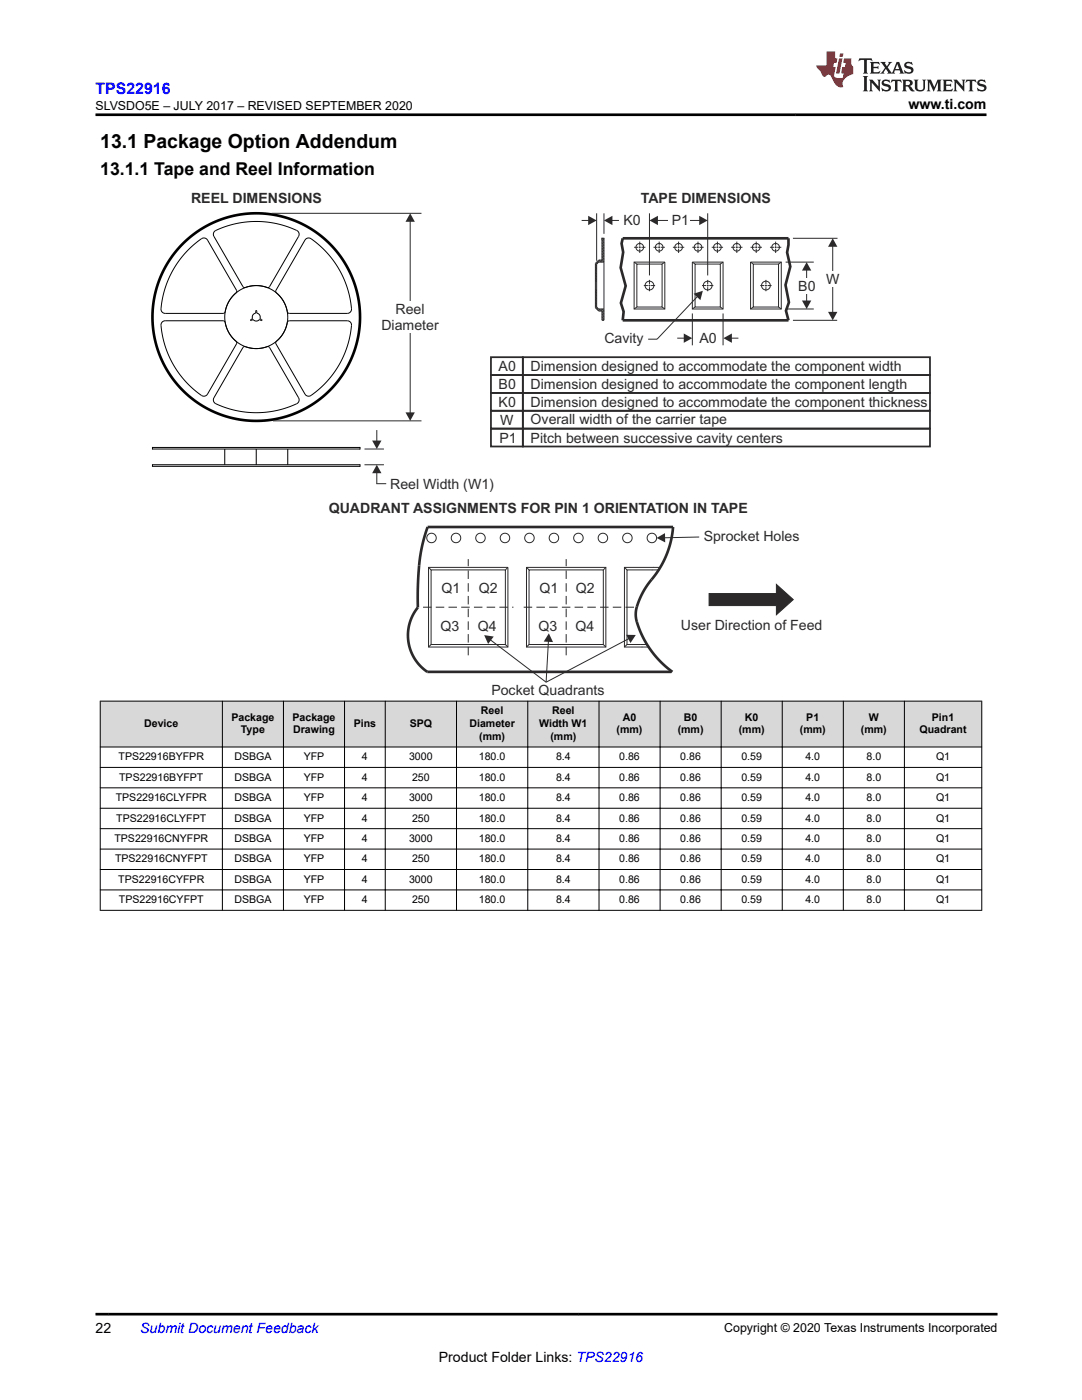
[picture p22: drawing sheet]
<svg xmlns="http://www.w3.org/2000/svg" width="216mm" height="279mm" viewBox="0 0 216 279" stroke-linecap="round" stroke-linejoin="round" font-family="sans-serif">
<defs><g id="words">
<text font-size="3.9" x="20" y="29.5">13.1 Package Option Addendum</text>
<text font-size="3.5" x="20" y="34.9">13.1.1 Tape and Reel Information</text>
<text font-size="3.2" fill="#00f" x="19" y="18.7">TPS22916</text>
<g font-size="2.8">
<text x="181.3" y="21.8">www.ti.com</text>
<text x="19" y="266.1">22</text>
<text x="87.6" y="271.7">Product Folder Links: TPS22916</text>
</g>
<g font-size="2.8" fill="#2b292a">
<text x="38.1" y="40.5">REEL DIMENSIONS</text>
<text x="127.9" y="40.5">TAPE DIMENSIONS</text>
<text x="124.4" y="45">K0</text>
<text x="134.1" y="45">P1</text>
<text x="159.3" y="58">B0</text>
<text x="164.8" y="56.8">W</text>
<text x="76.1" y="65.8">Diameter</text>
<text x="78.9" y="62.7">Reel</text>
<text x="120.6" y="68.4">Cavity</text>
<text x="139.6" y="68.5">A0</text>
<text x="99.5" y="77.6">B0</text>
<text x="99.5" y="74.1">A0</text>
<text x="105.9" y="77.6">Dimension designed to accommodate the component length</text>
<text x="105.9" y="74.1">Dimension designed to accommodate the component width</text>
<text x="99.5" y="81.2">K0</text>
<text x="105.9" y="81.2">Dimension designed to accommodate the component thickness</text>
<text x="99.7" y="88.3">P1</text>
<text x="99.8" y="84.8">W</text>
<text x="105.9" y="84.7">Overall width of the carrier tape</text>
<text x="105.9" y="88.3">Pitch between successive cavity centers</text>
<text x="77.9" y="97.5">Reel Width (W1)</text>
<text x="65.6" y="102.3">QUADRANT ASSIGNMENTS FOR PIN 1 ORIENTATION IN TAPE</text>
<text x="140.4" y="108">Sprocket Holes</text>
<text x="88.1" y="118.4">Q1</text>
<text x="95.5" y="118.4">Q2</text>
<text x="107.6" y="118.4">Q1</text>
<text x="114.9" y="118.4">Q2</text>
<text x="87.9" y="125.9">Q3</text>
<text x="95.4" y="125.9">Q4</text>
<text x="107.4" y="125.9">Q3</text>
<text x="114.9" y="125.9">Q4</text>
<text x="135.9" y="125.7">User Direction of Feed</text>
<text x="98" y="138.7">Pocket Quadrants</text>
</g>
<text font-size="2.8" fill="#00f" x="28" y="266.1">Submit Document Feedback</text>
<g font-size="2.5">
<text x="19" y="21.9">SLVSDO5E – JULY 2017 – REVISED SEPTEMBER 2020</text>
<text x="144.5" y="265.8">Copyright © 2020 Texas Instruments Incorporated</text>
</g>
<g font-size="2.1">
<text x="46.2" y="143.8">Package</text>
<text x="58.4" y="143.8">Package</text>
<text x="96" y="142.6">Reel</text>
<text x="110.2" y="142.6">Reel</text>
<text x="124.3" y="143.8">A0</text>
<text x="136.5" y="143.8">B0</text>
<text x="148.6" y="143.8">K0</text>
<text x="160.9" y="143.8">P1</text>
<text x="173.4" y="143.8">W</text>
<text x="185.9" y="143.8">Pin1</text>
<text x="28.8" y="145.1">Device</text>
<text x="48.1" y="146.4">Type</text>
<text x="58.5" y="146.4">Drawing</text>
<text x="70.6" y="145.1">Pins</text>
<text x="81.7" y="145.1">SPQ</text>
<text x="93.7" y="145.1">Diameter</text>
<text x="95.6" y="147.7">(mm)</text>
<text x="107.6" y="145.1">Width W1</text>
<text x="109.8" y="147.7">(mm)</text>
<text x="123" y="146.4">(mm)</text>
<text x="135.2" y="146.4">(mm)</text>
<text x="147.4" y="146.4">(mm)</text>
<text x="159.6" y="146.4">(mm)</text>
<text x="171.8" y="146.4">(mm)</text>
<text x="183.5" y="146.4">Quadrant</text>
<text x="23.7" y="151.7">TPS22916BYFPR</text>
<text x="23.8" y="155.8">TPS22916BYFPT</text>
<text x="46.8" y="151.7">DSBGA</text>
<text x="46.8" y="155.8">DSBGA</text>
<text x="60.6" y="151.7">YFP</text>
<text x="60.6" y="155.8">YFP</text>
<text x="72.2" y="151.7">4</text>
<text x="72.2" y="155.8">4</text>
<text x="81.6" y="151.7">3000</text>
<text x="82.2" y="155.8">250</text>
<text x="95.6" y="151.7">180.0</text>
<text x="95.6" y="155.8">180.0</text>
<text x="110.9" y="151.7">8.4</text>
<text x="110.9" y="155.8">8.4</text>
<text x="123.6" y="151.7">0.86</text>
<text x="123.6" y="155.8">0.86</text>
<text x="135.7" y="151.7">0.86</text>
<text x="135.7" y="155.8">0.86</text>
<text x="147.9" y="151.7">0.59</text>
<text x="147.9" y="155.8">0.59</text>
<text x="160.7" y="151.7">4.0</text>
<text x="160.7" y="155.8">4.0</text>
<text x="172.9" y="151.7">8.0</text>
<text x="172.9" y="155.8">8.0</text>
<text x="186.8" y="151.7">Q1</text>
<text x="186.8" y="155.8">Q1</text>
<text x="23.1" y="159.9">TPS22916CLYFPR</text>
<text x="46.8" y="159.9">DSBGA</text>
<text x="60.6" y="159.9">YFP</text>
<text x="72.2" y="159.9">4</text>
<text x="81.6" y="159.9">3000</text>
<text x="95.6" y="159.9">180.0</text>
<text x="110.9" y="159.9">8.4</text>
<text x="123.6" y="159.9">0.86</text>
<text x="135.7" y="159.9">0.86</text>
<text x="147.9" y="159.9">0.59</text>
<text x="160.7" y="159.9">4.0</text>
<text x="172.9" y="159.9">8.0</text>
<text x="186.8" y="159.9">Q1</text>
<text x="23.2" y="164">TPS22916CLYFPT</text>
<text x="46.8" y="164">DSBGA</text>
<text x="60.6" y="164">YFP</text>
<text x="72.2" y="164">4</text>
<text x="82.2" y="164">250</text>
<text x="95.6" y="164">180.0</text>
<text x="110.9" y="164">8.4</text>
<text x="123.6" y="164">0.86</text>
<text x="135.7" y="164">0.86</text>
<text x="147.9" y="164">0.59</text>
<text x="160.7" y="164">4.0</text>
<text x="172.9" y="164">8.0</text>
<text x="186.8" y="164">Q1</text>
<text x="22.8" y="168">TPS22916CNYFPR</text>
<text x="23" y="172.1">TPS22916CNYFPT</text>
<text x="46.8" y="168">DSBGA</text>
<text x="46.8" y="172.1">DSBGA</text>
<text x="60.6" y="168">YFP</text>
<text x="60.6" y="172.1">YFP</text>
<text x="72.2" y="168">4</text>
<text x="72.2" y="172.1">4</text>
<text x="81.6" y="168">3000</text>
<text x="82.2" y="172.1">250</text>
<text x="95.6" y="168">180.0</text>
<text x="95.6" y="172.1">180.0</text>
<text x="110.9" y="168">8.4</text>
<text x="110.9" y="172.1">8.4</text>
<text x="123.6" y="172.1">0.86</text>
<text x="123.6" y="168">0.86</text>
<text x="135.7" y="172.1">0.86</text>
<text x="135.7" y="168">0.86</text>
<text x="147.9" y="172.1">0.59</text>
<text x="147.9" y="168">0.59</text>
<text x="160.7" y="168">4.0</text>
<text x="160.7" y="172.1">4.0</text>
<text x="172.9" y="168">8.0</text>
<text x="172.9" y="172.1">8.0</text>
<text x="186.8" y="168">Q1</text>
<text x="186.8" y="172.1">Q1</text>
<text x="23.6" y="176.2">TPS22916CYFPR</text>
<text x="46.8" y="176.2">DSBGA</text>
<text x="60.6" y="176.2">YFP</text>
<text x="72.2" y="176.2">4</text>
<text x="81.6" y="176.2">3000</text>
<text x="95.6" y="176.2">180.0</text>
<text x="110.9" y="176.2">8.4</text>
<text x="123.6" y="176.2">0.86</text>
<text x="135.7" y="176.2">0.86</text>
<text x="147.9" y="176.2">0.59</text>
<text x="160.7" y="176.2">4.0</text>
<text x="172.9" y="176.2">8.0</text>
<text x="186.8" y="176.2">Q1</text>
<text x="23.7" y="180.2">TPS22916CYFPT</text>
<text x="46.8" y="180.2">DSBGA</text>
<text x="60.6" y="180.2">YFP</text>
<text x="72.2" y="180.2">4</text>
<text x="82.2" y="180.2">250</text>
<text x="95.6" y="180.2">180.0</text>
<text x="110.9" y="180.2">8.4</text>
<text x="123.6" y="180.2">0.86</text>
<text x="135.7" y="180.2">0.86</text>
<text x="147.9" y="180.2">0.59</text>
<text x="160.7" y="180.2">4.0</text>
<text x="172.9" y="180.2">8.0</text>
<text x="186.8" y="180.2">Q1</text>
</g>
</g></defs>
<path d="M98 71.3h6.3v3.6h-6.3zM98 74.9h6.3v3.5h-6.3zM98 78.4h6.3v3.6h-6.3z" fill="none" stroke="#2b292a" stroke-width=".35"/>
<path d="M81.8 44.1v38.3" fill="none" stroke="#2b292a" stroke-width=".2"/>
<g fill="#2b292a">
<path d="M80.9 82.3h1.9l-1 1.7z"/>
<path d="M81.8 42.6l1 1.7h-1.9z"/>
</g>
<circle cx="51.1" cy="63.3" r="20.7" fill="none" stroke="#000" stroke-width=".53"/>
<g fill="none" stroke="#000" stroke-width=".2">
<path d="M37.6 49.9l2.7-2.3 .5-.1 .4 .2 6 10.3a.82 .82 0 0 1-.6 .9l-.9 1.2-.6 1.5a.8 .8 0 0 1-.5 .9h-11.6l-.5-.1-.3-.3-.1-.5 .4-2.3 1.1-3.6 1.6-3zM42.8 46.1l1.7-.7 2-.6 2.1-.4 2.4-.2 2.4 .1 2.1 .4 2.2 .7 1.7 .7 .3 .5-.1 .5-5.9 10.2a.82 .82 0 0 1-1-.1l-1.5-.2-1.6 .2a.82 .82 0 0 1-1.1 .1l-5.8-10.2-.1-.5zM61 47.7l.4-.2h.5l1.4 1.1 2.1 2 1.8 2.3 1.1 2.1 .9 2.2 .6 2.3 .3 2.4-.3 .5-.5 .1h-11.7a.82 .82 0 0 1-.4-.9l-.7-1.5-.9-1.2a.83 .83 0 0 1-.6-.9zM32.4 64.3l.6-.3h11.6a.82 .82 0 0 1 .5 1l.5 1.4 1 1.3a.8 .8 0 0 1 .6 .9l-5.8 10.1-.4 .3h-.6l-1.7-1.2-1.5-1.5-1.5-1.8-1.3-2-1.1-2.4-.7-2.3-.5-2.9zM48.5 69.3a.82 .82 0 0 1 1.1 .1l1.5 .2 1.6-.2a.82 .82 0 0 1 1-.1l5.9 10.1 .1 .5-.5 .6-2.7 1.1-2.6 .6-2.6 .2-2.4-.2-2.9-.5-3-1.2-.4-.5 .1-.6zM51.1 62l.1 .1v.4l.6 .4 .1 .7 .3 .2v.2l-.4-.2-.6 .3-.4-.1-.3-.2-.5 .1 .4-.3 .1-.8 .5-.3zM57.4 64.2l.3-.2h11.6l.6 .2 .2 .7-.4 2.9-.8 2.5-1.1 2.2-1.4 2.2-1.7 2-2.6 2.2-.7 .1-.5-.4-5.9-10.1a.83 .83 0 0 1 .6-.8l1.2-1.6zM30.4 92.8h41.4v.3h-41.4zM30.4 89.3h41.4v.3h-41.4zM44.8 89.6v3.2M51.1 89.6v3.2M57.4 89.6v3.2"/>
<circle cx="51.1" cy="63.3" r="6.3"/>
</g>
<path d="M54.2 42.6h29.9M54.5 84h29.6M72.7 89.6h3.9M72.7 92.8h3.9M75.2 94.3v2.2" fill="none" stroke="#2b292a" stroke-width=".2"/>
<path d="M75.2 92.8l.9 1.6h-1.8z" fill="#2b292a"/>
<path d="M161 53.9v6.2M75.2 96.5h1.8" fill="none" stroke="#2b292a" stroke-width=".2"/>
<path d="M104.3 78.4h81.3v3.6h-81.3zM104.3 74.9h81.3v3.5h-81.3zM104.3 71.3h81.3v3.6h-81.3zM98 82h6.3v3.5h-6.3zM98 85.5h6.3v3.6h-6.3zM104.3 82h81.3v3.5h-81.3zM104.3 85.5h81.3v3.6h-81.3z" fill="none" stroke="#2b292a" stroke-width=".35"/>
<g fill="#2b292a">
<path d="M161 52.3l.9 1.7h-1.9z"/>
<path d="M160 60h1.9l-.9 1.7z"/>
</g>
<path d="M166.2 49.1v13.3" fill="none" stroke="#2b292a" stroke-width=".2"/>
<g fill="#2b292a">
<path d="M166.2 47.6l.9 1.6h-1.9z"/>
<path d="M165.2 62.2h1.9l-.9 1.7z"/>
</g>
<path d="M131.1 44h8.6" fill="none" stroke="#2b292a" stroke-width=".2"/>
<g fill="#2b292a">
<path d="M129.6 44l1.7-.9v1.8z"/>
<path d="M139.5 43.1l1.7 .9-1.7 .9z"/>
</g>
<path d="M124.3 47.6h33v1.3l-.2 1.5 .6 2.8-1 3.7 .7 3.4-.6 1.7 .5 1.9h-33l.1-1.7-.5-1.7 .9-3.4-1-3.7 .5-3.1-.3-1.7z" fill="none" stroke="#2b292a" stroke-width=".53"/>
<g fill="none" stroke="#2b292a" stroke-width=".2">
<path d="M118.8 56.1h.3M118.8 57.9h.3M118.8 57.9h.1M119.1 42.6v9.4M119.1 52.9l-.3 .3M119.1 53.2l-.3 .3M119.1 53.5l-.3 .3M119.1 53.9l-.3 .2M119.1 54.2l-.3 .2M119.1 54.5l-.3 .2M119.1 54.8l-.3 .3M119.1 55.1l-.3 .3"/>
<path d="M119.1 55.4l-.3 .3M119.1 55.7l-.3 .3M119.1 56.1h-.1M119.1 57.9l-.3 .3M119.1 58.3l-.3 .2M119.1 58.6l-.3 .2M119.1 58.9l-.3 .2M119.1 59.2l-.3 .2M119.1 59.5l-.3 .3M119.1 59.8l-.3 .3M119.8 51.9l-1 1M120.1 51.9l-.4 .4"/>
<path d="M120.1 47.6h.4v16.3h-.4v-1.8h-.6l-.7-.7v-8.8l.7-.7h.6zM120.3 47.6l-.2 .2M120.5 52.3h-1.1l-.3 .4v8.6l.3 .4M120.5 50.8l-.4 .4M120.5 42.6v4.1M120.5 47.7l-.4 .4M120.5 48l-.4 .4M120.5 48.3l-.4 .4M120.5 48.6l-.4 .4M120.5 48.9l-.4 .4M120.5 49.3l-.4 .4M120.5 49.6l-.4 .4"/>
<path d="M120.5 49.9l-.4 .4M120.5 50.2l-.4 .4M120.5 50.5l-.4 .4M120.5 51.1l-.4 .4M120.5 51.5l-.4 .4M120.5 51.8l-.5 .5M120.5 52.1l-.2 .2M126.5 49.4h.8M126.5 52.3h6.2v9.4h-6.2zM126.5 52.3l.6 .4M127.1 52.7h5v8.6h-5zM127.5 49.4h.4"/>
<path d="M127.7 48.2v.8M127.7 49.2v.3M127.7 49.7v.8M128 49.4h.8M128.5 57h.8M129.4 57h.4M129.6 42.6v12.4M129.6 55.9v.8M129.6 56.8v.4M129.6 57.3v.8M129.9 57h.8M130.4 49.4h.8"/>
<path d="M131.3 49.4h.4M131.5 48.2v.8M131.5 49.2v.3M131.5 49.7v.8M131.9 49.4h.8M132.7 52.3l-.6 .4M134.3 49.4h.8M135.2 49.4h.4M135.4 48.2v.8M135.4 49.2v.3M135.4 49.7v.8M135.7 49.4h.8"/>
<path d="M138.1 49.4h.9M138.1 52.3h6.2v9.4h-6.2zM138.1 52.3l.6 .4M138.7 52.7h5v8.6h-5zM139.1 49.4h.4M139.2 59.2l-8.1 8.5M139.3 48.2v.8M139.3 49.2v.3M139.3 49.7v.8M139.6 49.4h.8M140.1 57h.8M141 57h.4"/>
<path d="M141.2 42.6v12.4M141.2 55.9v.8M141.2 56.8v.4M141.2 57.3v.8M141.5 57h.8M142 49.4h.8M143 49.4h.3M143.1 48.2v.8M143.1 49.2v.3M143.1 49.7v.8M143.5 49.4h.8M144.3 52.3l-.6 .4"/>
<path d="M145.9 49.4h.8M146.8 49.4h.4M147 48.2v.8M147 49.2v.3M147 49.7v.8M147.3 49.4h.9M149.8 49.4h.8M149.8 52.3h6.1v9.4h-6.1zM149.8 52.3l.5 .4M150.3 52.7h5v8.6h-5zM150.7 49.4h.4M150.9 48.2v.8"/>
<path d="M150.9 49.2v.3M150.9 49.7v.8M151.2 49.4h.8M151.7 57h.8M152.6 57h.4M152.8 55.9v.8M152.8 56.8v.4M152.8 57.3v.8M153.2 57h.8M153.6 49.4h.8M154.6 49.4h.4M154.8 48.2v.8"/>
<path d="M154.8 49.2v.3M154.8 49.7v.8M155.1 49.4h.8M155.9 52.3l-.6 .4M156.8 52.3h5.6M158.2 47.6h8.9M119.1 60.1l-.3 .3M119.1 60.5l-.3 .2M119.1 60.8l-.3 .2M119.1 61.1l-.3 .2M119.1 61.3l-.2 .2M119.3 61.5l-.2 .2"/>
<path d="M119.4 61.7l-.2 .1M119.4 61.7h1.1M119.7 61.7l-.3 .3M120 61.7l-.4 .4M120.4 61.7l-.5 .4M120.5 61.8l-.4 .4M120.5 62.1l-.4 .4M120.5 62.5l-.4 .4M120.5 62.8l-.4 .4M120.5 63.1l-.4 .4M120.5 63.4l-.4 .4M120.5 63.7l-.2 .2"/>
<path d="M127.1 61.3l-.6 .4M132.1 61.3l.6 .4M138.1 62.6v6.3M138.7 61.3l-.6 .4M143.7 61.3l.6 .4M144.3 62.6v6.3M150.3 61.3l-.5 .4M155.3 61.3l.6 .4M156.8 61.7h5.6M158.2 63.9h8.9"/>
<circle cx="127.7" cy="49.4" r=".76"/>
<circle cx="129.6" cy="57" r=".87"/>
<circle cx="131.5" cy="49.4" r=".76"/>
<circle cx="135.4" cy="49.4" r=".76"/>
<circle cx="139.3" cy="49.4" r=".76"/>
<circle cx="141.2" cy="57" r=".87"/>
<circle cx="143.1" cy="49.4" r=".76"/>
<circle cx="147" cy="49.4" r=".76"/>
<circle cx="150.9" cy="49.4" r=".76"/>
<circle cx="152.8" cy="57" r=".87"/>
<circle cx="154.8" cy="49.4" r=".76"/>
</g>
<path d="M138.4 58.6l1.8-.6-.4 1.9z" fill="#2b292a"/>
<path d="M122.1 44h1.4M129.3 67.7h1.8" fill="none" stroke="#2b292a" stroke-width=".2"/>
<path d="M120.5 44l1.7-.9v1.8z" fill="#2b292a"/>
<path d="M116.1 44h1.4" fill="none" stroke="#2b292a" stroke-width=".2"/>
<path d="M117.4 43.1l1.7 .9-1.7 .9z" fill="#2b292a"/>
<path d="M134 134.1h-48.7l-1.2-1-1.1-1.3-.9-1.5-.5-1.6-.2-1.7 .1-1.7 .5-1.7 .8-1.5a2.49 2.49 0 0 0 .6-2.4l.1-4.4 .3-4 .6-3.1 .9-3h49l-.5 2.9-.9 2.9-1.4 2.6-2.4 3.3-1 1.7-1 2.5-.2 1.4 .1 1.4 .6 1.6 1.6 3.4 2.2 2.7 2.8 2.5" fill="none" stroke="#2b292a" stroke-width=".53"/>
<g fill="none" stroke="#2b292a" stroke-width=".2">
<path d="M85.5 113.2h15.8v15.9h-15.8zM86 113.7h14.8v14.9h-14.8zM105.1 113.2h15.8v15.9h-15.8zM105.6 113.7h14.8v14.9h-14.8zM130.2 113.7h-5.1v14.9h2.7M130.5 113.2h-5.9v15.9h3.6M139.5 107.2l-6.9 .1"/>
<circle cx="86.1" cy="107.4" r=".95"/>
<circle cx="91" cy="107.4" r=".95"/>
<circle cx="95.9" cy="107.4" r=".95"/>
<circle cx="100.8" cy="107.4" r=".95"/>
<circle cx="105.6" cy="107.4" r=".95"/>
<circle cx="110.5" cy="107.4" r=".95"/>
<circle cx="115.4" cy="107.4" r=".95"/>
<circle cx="120.3" cy="107.4" r=".95"/>
<circle cx="125.2" cy="107.4" r=".95"/>
<circle cx="130.1" cy="107.4" r=".95"/>
</g>
<path d="M84.4 121.2h18M93.4 130.8v-19.2M113 130.8v-19.2M126.5 121.2h-22.5" fill="none" stroke="#2b292a" stroke-width=".2" stroke-dasharray="1.7 .8" stroke-linecap="butt"/>
<path d="M131 107.4l1.7-1v1.9z" fill="#2b292a"/>
<path d="M85.5 113.2l.5 .5M101.3 113.2l-.5 .5M105.1 113.2l.5 .5M120.9 113.2l-.5 .5M124.6 113.2l.5 .5M86 128.6l-.5 .5M97.8 127.7l11.2 8.4M100.8 128.6l.5 .5M105.6 128.6l-.5 .5M120.4 128.6l.5 .5M125.1 128.6l-.5 .5" fill="none" stroke="#2b292a" stroke-width=".2"/>
<path d="M96.6 126.8l1.9 .2-1.1 1.5z" fill="#2b292a"/>
<path d="M109.4 127.9l-.4 8.2" fill="none" stroke="#2b292a" stroke-width=".2"/>
<path d="M109.5 126.4l.9 1.7-1.9-.1z" fill="#2b292a"/>
<path d="M125.5 127.4l-16.5 8.7" fill="none" stroke="#2b292a" stroke-width=".2"/>
<path d="M124.9 126.7h2l-1.1 1.6z" fill="#2b292a"/>
<path d="M135.1 67.5h1.5" fill="none" stroke="#2b292a" stroke-width=".2"/>
<path d="M136.4 66.6l1.7 .9-1.7 .9z" fill="#2b292a"/>
<path d="M145.9 67.5h1.4" fill="none" stroke="#2b292a" stroke-width=".2"/>
<path d="M144.3 67.5l1.7-.9v1.8z" fill="#2b292a"/>
<path d="M75.2 85.8v2.3" fill="none" stroke="#2b292a" stroke-width=".2"/>
<path d="M74.3 87.9h1.8l-.9 1.7z" fill="#2b292a"/>
<path d="M130.2 113.7h1.3M130.5 113.2h1.3M127.8 128.6h1.3M128.2 129.1h1.3" fill="none" stroke="#2b292a" stroke-width=".2"/>
<path d="M141.5 118.5h13.4v-1.9l3.4 3.1-3.4 3v-1.8h-13.4z" fill-rule="evenodd" fill="#2b292a"/>
<path d="M141.5 118.5h13.4v-1.9l3.4 3.1-3.4 3v-1.8h-13.4z" fill="none" stroke="#2b292a" stroke-width=".2"/>
<g fill="#fff">
<path d="M133.3 42.4h4.2v3.2h-4.2z" fill-rule="evenodd"/>
<path d="M159.3 55.4h3.4v3.2h-3.4z" fill-rule="evenodd"/>
<path d="M164.8 54.2h2.7v3.1h-2.7z" fill-rule="evenodd"/>
<path d="M78.9 60.1h5.8v3.2h-5.8z" fill-rule="evenodd"/>
<path d="M76.1 63.3h11.5v3.1h-11.5z" fill-rule="evenodd"/>
</g>
<g fill="#d8d8d8">
<path d="M20 139.9h175.9v9.2h-175.9z" fill-rule="evenodd"/>
<path d="M20.1 140h24.2v9h-24.2z" fill-rule="evenodd"/>
<path d="M44.4 140h12.1v9h-12.1z" fill-rule="evenodd"/>
<path d="M56.6 140h12.1v9h-12.1z" fill-rule="evenodd"/>
<path d="M68.8 140h8v9h-8z" fill-rule="evenodd"/>
<path d="M76.9 140h14.1v9h-14.1z" fill-rule="evenodd"/>
<path d="M91.2 140h14v9h-14z" fill-rule="evenodd"/>
<path d="M105.4 140h14.1v9h-14.1z" fill-rule="evenodd"/>
<path d="M119.6 140h12.1v9h-12.1z" fill-rule="evenodd"/>
<path d="M131.8 140h12v9h-12z" fill-rule="evenodd"/>
<path d="M144 140h12v9h-12z" fill-rule="evenodd"/>
<path d="M156.2 140h12v9h-12z" fill-rule="evenodd"/>
<path d="M168.3 140h12.1v9h-12.1z" fill-rule="evenodd"/>
<path d="M180.5 140h15.3v9h-15.3z" fill-rule="evenodd"/>
</g>
<g fill="none" stroke="#000" stroke-width=".2">
<path d="M19.9 139.9h176.1M20 139.9v41.8M44.4 139.9v41.8M56.6 139.9v41.8M68.7 139.9v41.8M76.9 139.9v41.8M91.1 139.9v41.8M105.3 139.9v41.8M119.5 139.9v41.8M131.7 139.9v41.8M143.9 139.9v41.8M156.1 139.9v41.8"/>
<path d="M168.3 139.9v41.8M180.5 139.9v41.8M195.9 139.9v41.8M19.9 149.1h176.1M19.9 153.2h176.1M19.9 157.2h176.1M19.9 161.3h176.1M19.9 165.4h176.1M19.9 169.5h176.1M19.9 173.5h176.1M19.9 177.6h176.1M19.9 181.7h176.1"/>
</g>
<path d="M171.5 11.6l-.2 .6 .5-.2h.6v.1v2.2l-.2 .4h1l-.2-.4v-2.2v-.1h.5l.6 .2-.2-.6zM173.6 12.4l.2 .3v1.6l-.2 .4h1.9l.1-.6a1.08 1.08 0 0 1-1.3 .2v-.7h.6l.4 .2v-.7l-.4 .2h-.6v-.5l.2-.2a1 1 0 0 1 1 .3l-.1-.5zM175.7 12.4l.9 1.1-1 1.2h.9l-.2-.2 .5-.8 .4 .8-.2 .2h1.6l-.2-.2 .2-.5h.9l.1 .5-.1 .2h.9l-.2-.4-.8-1.9h-.5l-.9 2.1-.9-1.1 .9-1h-.8l.2 .2-.4 .6-.4-.6 .2-.2zM179 12.8l.4 1h-.7zM180.7 12.5a.65 .65 0 0 0-.2 .7 .65 .65 0 0 0 .6 .5l.6 .1 .1 .3a.79 .79 0 0 1-.7 .4 .79 .79 0 0 1-.7-.5l.1 .7 .2-.1a.93 .93 0 0 0 1.1 0 .93 .93 0 0 0 .4-.9 1.46 1.46 0 0 0-1.2-.6l-.1-.3a1.09 1.09 0 0 1 1.2 .2l-.2-.6-.1 .1-.5-.2zM172.2 15.2l.2 .4v2.2l-.2 .4h1l-.2-.4v-2.2l.2-.4zM173.4 15.9l.2 .4v1.5l-.2 .4h.8l-.3-.4 .1-1.3 1.6 1.8v-2l.2-.4h-.7l.1 .2 .1 1.1-1.2-1.3zM176.2 16a.65 .65 0 0 0-.2 .8 .65 .65 0 0 0 .6 .4l.6 .2 .1 .2a.79 .79 0 0 1-.7 .4 .79 .79 0 0 1-.7-.5l.1 .7 .2-.1a.93 .93 0 0 0 1.1 .1 .93 .93 0 0 0 .4-1 1.46 1.46 0 0 0-1.2-.5l-.1-.4a1.09 1.09 0 0 1 1.2 .2l-.1-.6-.2 .1-.5-.1zM177.9 15.9l-.1 .6a.63 .63 0 0 1 .8-.3v1.6l-.3 .4h1l-.2-.4v-1.6a.66 .66 0 0 1 .8 .3l-.1-.6zM180 15.9l.2 .4v1.5l-.2 .4h1l-.2-.2-.1-.7h.5l.1 .2a.79 .79 0 0 0 1.2 .6l-1-.9a.61 .61 0 0 0 .6-.6 .61 .61 0 0 0-.5-.7zM180.8 16.2h.1a.47 .47 0 0 1 .5 .1 .47 .47 0 0 1 .1 .5l-.1 .1-.7 .1zM182.3 15.9l.2 .2a2.27 2.27 0 0 0 .4 2 1.04 1.04 0 0 0 1.7-.7v-1.3l.2-.2h-.8l.2 .4v1.1a.6 .6 0 0 1-.6 .6 .6 .6 0 0 1-.6-.6v-1.1l.3-.4zM184.9 15.9l.2 .4v1.5l-.2 .4h.8l-.3-.4v-1.4l.9 1.9 .9-1.9v1.4l-.3 .4h1l-.2-.4v-1.5l.2-.4h-.8l-.7 1.5-.6-1.5zM188.1 15.9l.2 .4v1.5l-.2 .4h1.9l.1-.6a1.09 1.09 0 0 1-1.3 .2v-.7h.6l.4 .2v-.6l-.4 .2h-.6v-.6l.2-.1a1.01 1.01 0 0 1 1 .3l-.1-.6zM190.2 15.9l.3 .4v1.5l-.3 .4h.8l-.2-.4v-1.3l1.6 1.8v-2l.2-.4h-.7l.2 .2v1.1l-1.2-1.3zM192.8 15.9l-.1 .6a.63 .63 0 0 1 .8-.3v1.6l-.3 .4h1l-.2-.4v-1.6a.66 .66 0 0 1 .8 .3l-.1-.6zM195.2 16a.65 .65 0 0 0-.2 .8 .65 .65 0 0 0 .6 .4l.6 .2 .2 .2a.79 .79 0 0 1-.7 .4 .79 .79 0 0 1-.7-.5l.1 .7 .2-.1a.93 .93 0 0 0 1 .1 .93 .93 0 0 0 .5-1 1.46 1.46 0 0 0-1.3-.5v-.4a1.09 1.09 0 0 1 1.2 .2l-.2-.6-.2 .1-.5-.1z" fill="#231f20"/>
<path d="M164.9 10.3v2.7h-2l.1 .4 .8 1a.95 .95 0 0 0 1 .9 .59 .59 0 0 1 .5-.4 .59 .59 0 0 1 .5 .3l.4 .8a1.59 1.59 0 0 0 2.1 1.4 1.61 1.61 0 0 1 1-2.3l1-.3-.1-1.5a1.59 1.59 0 0 1-.3-1.7h-1.5l-.2 .9h.6l-.2 .9h-.5l-.2 .9v.3l.4 .1-.1 .9h-.7a.73 .73 0 0 1-1-.7l.3-1.5h-.5l.1-.9h.5l.2-.9h-.5v-1.3zM167.4 11.6l-.6 3.1h.7l.6-3.1zM167.6 10.7l-.1 .6h.7l.1-.6z" fill="#ed1c24"/>
<path d="M19 22.9h177.8M19 262.3h180" fill="none" stroke="#000" stroke-width=".53"/>
<use href="#words"/>
</svg>
